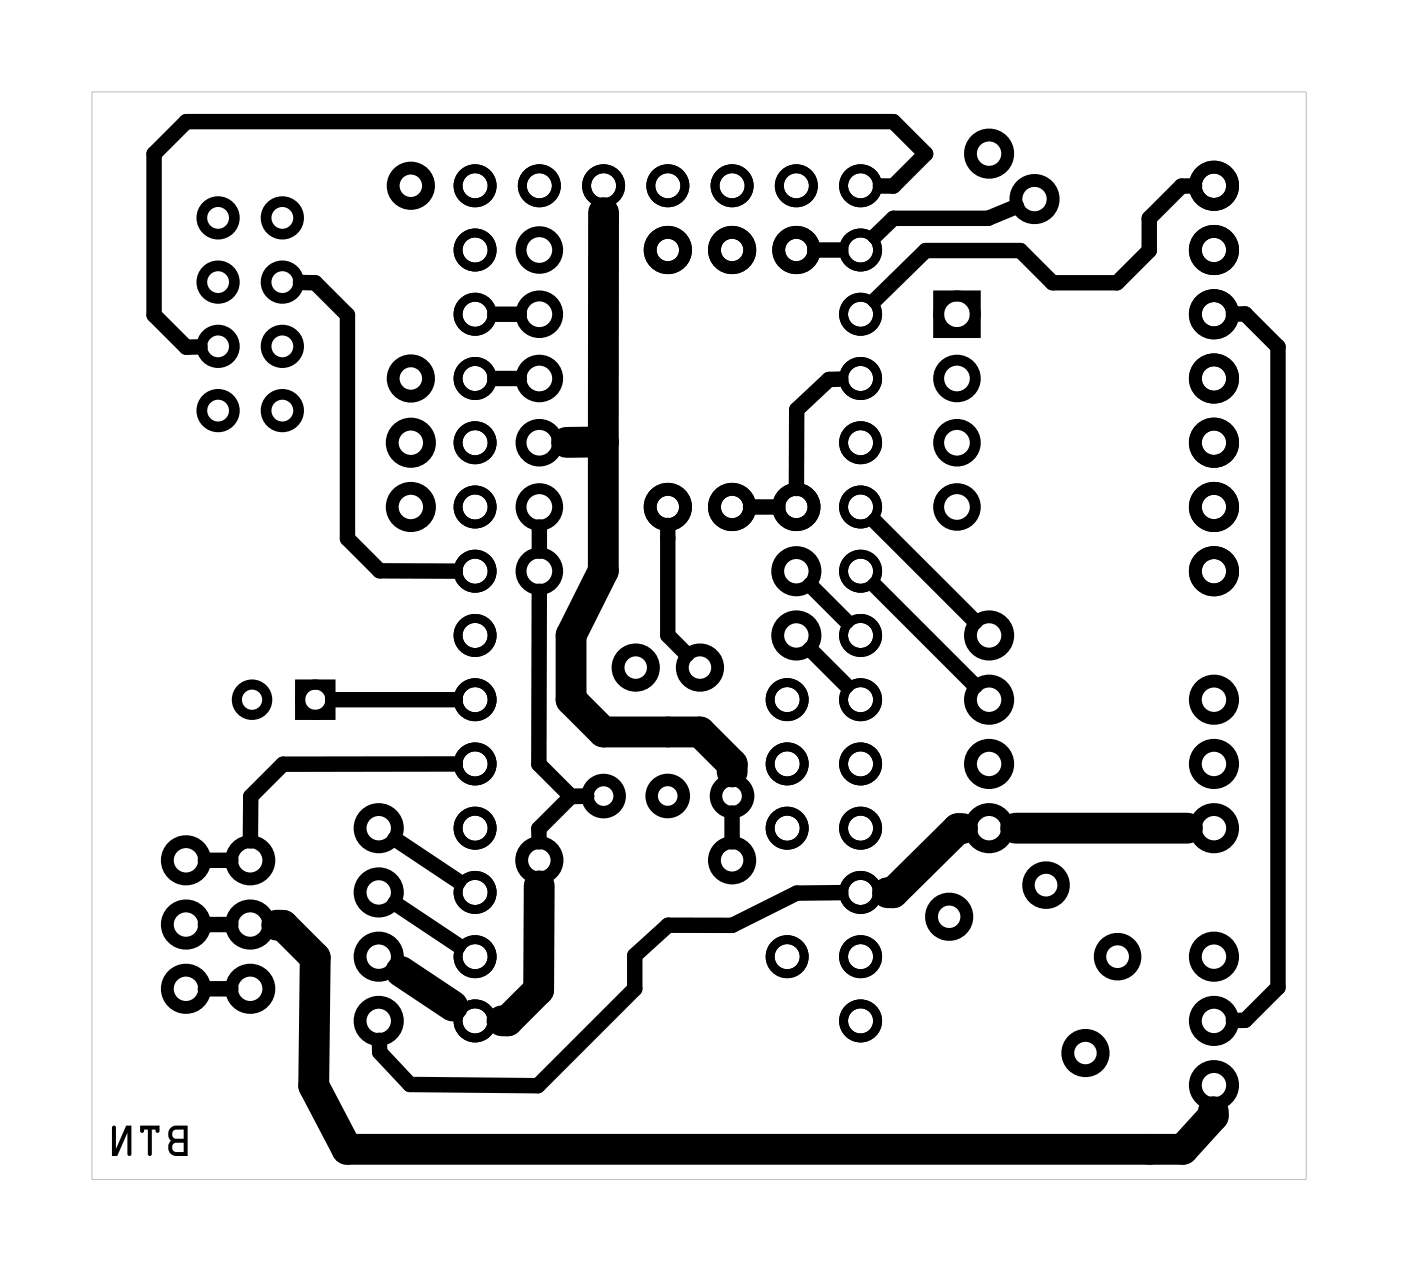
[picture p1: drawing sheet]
<svg xmlns="http://www.w3.org/2000/svg" width="55mm" height="50mm" viewBox="0 0 55 50" stroke-linecap="round" stroke-linejoin="round" font-family="sans-serif">
<g fill="#000">
<path d="M3.6 3.6h48v43h-48zM3.6 3.6v43h48v-43z"/>
<path d="M6.7 44.6v.3l.1 .2a.35 .35 0 0 0-.1 .4 .35 .35 0 0 0 .3 .2h.4v-1.2h-.4zM6.7 44.6l.3-.1h.4v1.2h-.6l-.1-.2 .1-.4-.1-.3zM6.9 45.2h.4v.4l-.4-.1zM6.9 45.2v.3h.4v-.3zM6.9 44.7h.4v.3h-.4zM6.9 44.7v.3h.4v-.3zM5.5 44.5l.1 .3 .1-.1h.1v.9l.2 .1v-1h.2l.1 .1v-.3zM5.5 44.5h.8v.3l-.1-.1h-.2v1l-.2-.1v-.9h-.1l-.1 .1zM4.5 44.5l-.1 1.2h.2l.4-.9v.8l.1 .1 .1-1.2h-.2l-.4 .9v-.8zM4.4 44.5l.2 .1v.8l.4-.9h.2l-.1 1.2-.1-.1v-.8l-.4 .9h-.2z"/>
<path d="M6.7 44.6v.3a.3 .3 0 0 1 0 .4v.2l.1 .2h.6v-1.2h-.4zM6.9 45.2h.4v.3h-.4zM6.9 44.7h.4v.3h-.4zM5.5 44.5l.1 .3 .1-.1h.1v.9l.2 .1v-1h.2l.1 .1v-.3zM4.5 44.5l-.1 1.2h.2l.4-.9v.8l.1 .1 .1-1.2h-.2l-.4 .9v-.8z"/>
</g>
<g fill="none" stroke="#000" stroke-width=".42">
<circle cx="8.6" cy="13.7" r=".64"/>
<circle cx="8.6" cy="16.2" r=".64"/>
<circle cx="8.6" cy="11.2" r=".64"/>
<circle cx="8.6" cy="8.6" r=".64"/>
<circle cx="11.2" cy="13.7" r=".64"/>
<circle cx="11.2" cy="16.2" r=".64"/>
<circle cx="11.2" cy="11.2" r=".64"/>
<circle cx="11.2" cy="8.6" r=".64"/>
</g>
<g fill="none" stroke="#000" stroke-width=".51">
<circle cx="16.2" cy="17.5" r=".74"/>
<circle cx="16.2" cy="15" r=".7"/>
<circle cx="16.2" cy="7.3" r=".7"/>
<circle cx="26.4" cy="9.9" r=".7"/>
<circle cx="28.9" cy="9.9" r=".7"/>
<circle cx="31.5" cy="9.9" r=".7"/>
<circle cx="39.1" cy="6.1" r=".74"/>
<circle cx="40.9" cy="7.9" r=".74"/>
<circle cx="48" cy="17.5" r=".74"/>
<circle cx="48" cy="12.4" r=".74"/>
<circle cx="48" cy="15" r=".74"/>
<circle cx="48" cy="7.3" r=".74"/>
<circle cx="48" cy="9.9" r=".74"/>
<circle cx="7.4" cy="36.6" r=".74"/>
<circle cx="7.4" cy="34" r=".74"/>
<circle cx="7.4" cy="39.1" r=".74"/>
<circle cx="9.9" cy="36.6" r=".74"/>
<circle cx="9.9" cy="34" r=".74"/>
<circle cx="9.9" cy="39.1" r=".74"/>
<circle cx="15" cy="35.3" r=".74"/>
<circle cx="15" cy="32.7" r=".74"/>
<circle cx="15" cy="37.8" r=".74"/>
<circle cx="16.2" cy="20" r=".74"/>
<circle cx="21.3" cy="34" r=".7"/>
<circle cx="25.1" cy="26.4" r=".7"/>
<circle cx="26.4" cy="20" r=".7"/>
<circle cx="27.7" cy="26.4" r=".7"/>
<circle cx="28.9" cy="34" r=".7"/>
<circle cx="28.9" cy="20" r=".7"/>
<circle cx="31.5" cy="25.1" r=".74"/>
<circle cx="31.5" cy="22.6" r=".74"/>
<circle cx="31.5" cy="20" r=".7"/>
<circle cx="37.5" cy="36.2" r=".7"/>
<circle cx="39.1" cy="27.7" r=".74"/>
<circle cx="39.1" cy="25.1" r=".74"/>
<circle cx="39.1" cy="30.2" r=".74"/>
<circle cx="39.1" cy="32.7" r=".74"/>
<circle cx="48" cy="20" r=".74"/>
<circle cx="48" cy="22.6" r=".74"/>
<circle cx="48" cy="27.7" r=".74"/>
<circle cx="48" cy="37.8" r=".74"/>
<circle cx="48" cy="32.7" r=".74"/>
<circle cx="48" cy="30.2" r=".74"/>
<circle cx="15" cy="40.4" r=".74"/>
<circle cx="42.9" cy="41.6" r=".7"/>
<circle cx="48" cy="42.9" r=".74"/>
<circle cx="48" cy="40.4" r=".74"/>
</g>
<g fill="none" stroke="#000" stroke-width=".43">
<path d="M37.1 11.7h1.5v1.4h-1.5z"/>
<circle cx="21.3" cy="12.4" r=".72"/>
<circle cx="21.3" cy="9.9" r=".72"/>
<circle cx="21.3" cy="17.5" r=".72"/>
<circle cx="21.3" cy="15" r=".72"/>
<circle cx="37.8" cy="12.4" r=".72"/>
<circle cx="37.8" cy="17.5" r=".72"/>
<circle cx="37.8" cy="15" r=".72"/>
<circle cx="21.3" cy="22.6" r=".72"/>
<circle cx="21.3" cy="20" r=".72"/>
<circle cx="37.8" cy="20" r=".72"/>
</g>
<g fill="none" stroke="#000" stroke-width=".4">
<path d="M11.9 27.1h1.2v1.2h-1.2z"/>
<circle cx="10" cy="27.7" r=".6"/>
<circle cx="12.5" cy="27.7" r=".6"/>
</g>
<g fill="none" stroke="#000" stroke-width=".49">
<circle cx="23.9" cy="31.5" r=".64"/>
<circle cx="26.4" cy="31.5" r=".64"/>
<circle cx="28.9" cy="31.5" r=".64"/>
<circle cx="41.4" cy="35" r=".69"/>
<circle cx="44.2" cy="37.8" r=".69"/>
</g>
<g fill="none" stroke="#000" stroke-width=".35">
<circle cx="18.8" cy="15" r=".67"/>
<circle cx="18.8" cy="9.9" r=".67"/>
<circle cx="18.8" cy="12.4" r=".67"/>
<circle cx="18.8" cy="17.5" r=".67"/>
<circle cx="18.8" cy="7.3" r=".67"/>
<circle cx="21.3" cy="7.3" r=".67"/>
<circle cx="23.9" cy="7.3" r=".67"/>
<circle cx="26.4" cy="7.3" r=".67"/>
<circle cx="28.9" cy="7.3" r=".67"/>
<circle cx="31.5" cy="7.3" r=".67"/>
<circle cx="34" cy="9.9" r=".67"/>
<circle cx="34" cy="12.4" r=".67"/>
<circle cx="34" cy="15" r=".67"/>
<circle cx="34" cy="17.5" r=".67"/>
<circle cx="34" cy="7.3" r=".67"/>
<circle cx="18.8" cy="20" r=".67"/>
<circle cx="18.8" cy="22.6" r=".67"/>
<circle cx="18.8" cy="32.7" r=".67"/>
<circle cx="18.8" cy="35.3" r=".67"/>
<circle cx="18.8" cy="30.2" r=".67"/>
<circle cx="18.8" cy="37.8" r=".67"/>
<circle cx="18.8" cy="27.7" r=".67"/>
<circle cx="18.8" cy="25.1" r=".67"/>
<circle cx="31.1" cy="27.7" r=".67"/>
<circle cx="31.1" cy="32.7" r=".67"/>
<circle cx="31.1" cy="37.8" r=".67"/>
<circle cx="31.1" cy="30.2" r=".67"/>
<circle cx="34" cy="20" r=".67"/>
<circle cx="34" cy="22.6" r=".67"/>
<circle cx="34" cy="32.7" r=".67"/>
<circle cx="34" cy="35.3" r=".67"/>
<circle cx="34" cy="30.2" r=".67"/>
<circle cx="34" cy="37.8" r=".67"/>
<circle cx="34" cy="27.7" r=".67"/>
<circle cx="34" cy="25.1" r=".67"/>
<circle cx="18.8" cy="40.4" r=".67"/>
<circle cx="34" cy="40.4" r=".67"/>
</g>
<g fill="none" stroke="#000" stroke-width=".61">
<path d="M11.9 11.2h.6l1.2 1.3v8.8l1.3 1.3h3M20.5 15h-.9M20.5 12.4h-.9M32.2 9.9h1M33.2 15h-.4l-1.3 1.2v3.1M34.8 7.4h.5l1.3-1.3-1.3-1.3h-27.9l-1.3 1.3v6.4l1.3 1.2h.5M40.2 8.2l-1.1 .4h-3.8l-.7 .7M47.2 7.4h-.5l-1.3 1.2v1.3l-1.2 1.3h-2.6l-1.3-1.3h-3.7l-2 2M48.8 12.4h.4l1.3 1.3v25.3l-1.3 1.3h-.4M8.1 34h1M8.1 36.6h1M8.1 39.1h1"/>
<path d="M15.6 35.7l2.5 1.7M15.6 33.2l2.5 1.7M18 30.2h-6.8l-1.3 1.3v1.8M18 27.7h-4.9M21.3 23.4v6.8l1.3 1.3M21.3 20.8v1M22.6 31.5l-1.3 1.3v.5M23.2 31.5h-.6M26.4 20.8v4.3l.8 .8M28.9 32.1v1.2M29.7 20h1.1M32 23.1l1.5 1.5"/>
<path d="M32 25.7l1.5 1.4M33.2 35.3h-1.7l-2.6 1.3h-2.5l-1.3 1.2v1.3l-3.8 3.8h-5.1l-1.2-1.3v-.5M34.6 20.6l4 4M34.6 23.1l4 4"/>
</g>
<path d="M23.9 17.5h-1.5M23.9 8.4v14.2l-1.3 2.5v2.6l1.3 1.2h3.8l1.2 1.3v.3M10.9 36.6h.3l1.3 1.3-.1 5 1.3 2.5h33.1l1.2-1.3v-.1M15.8 38.4l2.1 1.4M21.3 35v4.1l-1.2 1.3h-.3M38.1 32.8h-.2l-2.6 2.5h-.2M40.1 32.7h6.8" fill="none" stroke="#000" stroke-width="1.2"/>
</svg>
